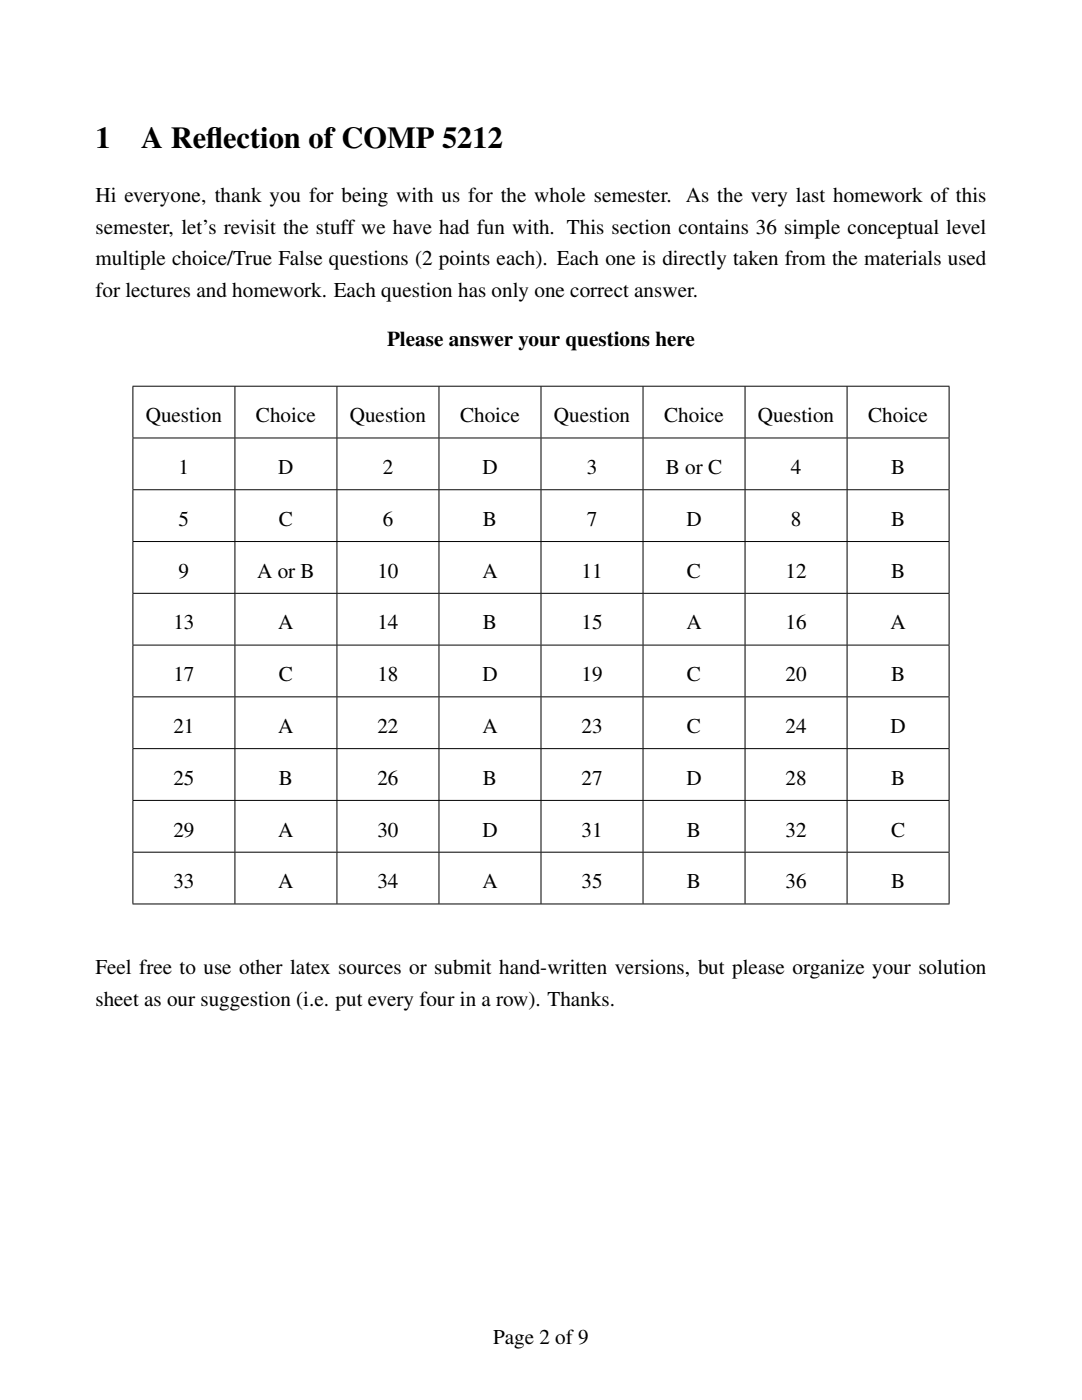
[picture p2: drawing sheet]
<svg xmlns="http://www.w3.org/2000/svg" width="216mm" height="279mm" viewBox="0 0 216 279" stroke-linecap="round" stroke-linejoin="round" font-family="sans-serif">
<defs><g id="words">
<g font-size="6.1">
<text x="19" y="29.6">1</text>
<text x="28.2" y="29.6">A Ref</text>
<text x="41.1" y="29.6">lection of COMP 5212</text>
</g>
<g font-size="4.2">
<text x="19" y="40.3">Hi everyone, thank you for being with us for the whole semester. As the very last homework of this</text>
<text x="19" y="46.6">semester, let’s revisit the stuff we have had fun with. This section contains 36 simple conceptual level</text>
<text x="19" y="53">multiple choice/True False questions (2 points each). Each one is directly taken from the materials used</text>
<text x="19" y="59.3">for lectures and homework. Each question has only one correct answer.</text>
<text x="77.2" y="69.1">Please answer your questions here</text>
<text x="29.1" y="84.3">Question</text>
<text x="51.1" y="84.3">Choice</text>
<text x="69.8" y="84.3">Question</text>
<text x="91.8" y="84.3">Choice</text>
<text x="110.5" y="84.3">Question</text>
<text x="132.5" y="84.3">Choice</text>
<text x="151.2" y="84.3">Question</text>
<text x="173.2" y="84.3">Choice</text>
<text x="35.6" y="94.6">1</text>
<text x="55.5" y="94.6">D</text>
<text x="76.4" y="94.6">2</text>
<text x="96.2" y="94.6">D</text>
<text x="117.1" y="94.6">3</text>
<text x="132.9" y="94.6">B or C</text>
<text x="157.8" y="94.6">4</text>
<text x="177.8" y="94.6">B</text>
<text x="35.6" y="104.9">5</text>
<text x="55.6" y="104.9">C</text>
<text x="76.4" y="104.9">6</text>
<text x="96.4" y="104.9">B</text>
<text x="117.1" y="104.9">7</text>
<text x="137" y="104.9">D</text>
<text x="157.8" y="104.9">8</text>
<text x="177.8" y="104.9">B</text>
<text x="35.6" y="115.3">9</text>
<text x="51.3" y="115.3">A or B</text>
<text x="75.3" y="115.3">10</text>
<text x="96.2" y="115.3">A</text>
<text x="116" y="115.3">11</text>
<text x="137.1" y="115.3">C</text>
<text x="156.7" y="115.3">12</text>
<text x="177.8" y="115.3">B</text>
<text x="34.6" y="125.6">13</text>
<text x="55.5" y="125.6">A</text>
<text x="75.3" y="125.6">14</text>
<text x="96.4" y="125.6">B</text>
<text x="116" y="125.6">15</text>
<text x="137" y="125.6">A</text>
<text x="156.7" y="125.6">16</text>
<text x="177.7" y="125.6">A</text>
<text x="34.6" y="135.9">17</text>
<text x="55.6" y="135.9">C</text>
<text x="75.3" y="135.9">18</text>
<text x="96.2" y="135.9">D</text>
<text x="116" y="135.9">19</text>
<text x="137.1" y="135.9">C</text>
<text x="156.7" y="135.9">20</text>
<text x="177.8" y="135.9">B</text>
<text x="34.6" y="146.3">21</text>
<text x="55.5" y="146.3">A</text>
<text x="75.3" y="146.3">22</text>
<text x="96.2" y="146.3">A</text>
<text x="116" y="146.3">23</text>
<text x="137.1" y="146.3">C</text>
<text x="156.7" y="146.3">24</text>
<text x="177.7" y="146.3">D</text>
<text x="34.6" y="156.6">25</text>
<text x="55.6" y="156.6">B</text>
<text x="75.3" y="156.6">26</text>
<text x="96.4" y="156.6">B</text>
<text x="116" y="156.6">27</text>
<text x="137" y="156.6">D</text>
<text x="156.7" y="156.6">28</text>
<text x="177.8" y="156.6">B</text>
<text x="34.6" y="166.9">29</text>
<text x="55.5" y="166.9">A</text>
<text x="75.3" y="166.9">30</text>
<text x="96.2" y="166.9">D</text>
<text x="116" y="166.9">31</text>
<text x="137.1" y="166.9">B</text>
<text x="156.7" y="166.9">32</text>
<text x="177.8" y="166.9">C</text>
<text x="34.6" y="177.3">33</text>
<text x="55.5" y="177.3">A</text>
<text x="75.3" y="177.3">34</text>
<text x="96.2" y="177.3">A</text>
<text x="116" y="177.3">35</text>
<text x="137.1" y="177.3">B</text>
<text x="156.7" y="177.3">36</text>
<text x="177.8" y="177.3">B</text>
<text x="19" y="194.4">Feel free to use other latex sources or submit hand-written versions, but please organize your solution</text>
<text x="19" y="200.7">sheet as our suggestion (i.e. put every four in a row). Thanks.</text>
<text x="98.4" y="268.3">Page 2 of 9</text>
</g>
</g></defs>
<g fill="none" stroke="#000" stroke-width=".2">
<path d="M26.4 77.1h163.1M26.5 77.1v10.2M46.9 77.1v10.2M67.2 77.1v10.2M87.6 77.1v10.2M107.9 77.1v10.2M128.3 77.1v10.2M148.7 77.1v10.2M169 77.1v10.2M189.4 77.1v10.2M26.4 87.4h163.1M26.4 97.7h163.1"/>
<path d="M26.5 87.5v10.2M26.5 97.8v10.2M46.9 87.5v10.2M46.9 97.8v10.2M67.2 87.5v10.2M67.2 97.8v10.2M87.6 87.5v10.2M87.6 97.8v10.2M107.9 87.5v10.2M107.9 97.8v10.2M128.3 87.5v10.2M128.3 97.8v10.2"/>
<path d="M148.7 87.5v10.2M148.7 97.8v10.2M169 87.5v10.2M169 97.8v10.2M189.4 87.5v10.2M189.4 97.8v10.2M26.4 108.1h163.1M26.4 118.4h163.1M26.5 108.1v10.2M26.5 118.5v10.2M46.9 108.1v10.2M46.9 118.5v10.2"/>
<path d="M67.2 108.1v10.2M67.2 118.5v10.2M87.6 108.1v10.2M87.6 118.5v10.2M107.9 108.1v10.2M107.9 118.5v10.2M128.3 108.1v10.2M128.3 118.5v10.2M148.7 108.1v10.2M148.7 118.5v10.2M169 108.1v10.2M169 118.5v10.2"/>
<path d="M189.4 108.1v10.2M189.4 118.5v10.2M26.4 128.7h163.1M26.4 139.1h163.1M26.5 128.8v10.2M26.5 139.1v10.2M46.9 128.8v10.2M46.9 139.1v10.2M67.2 128.8v10.2M67.2 139.1v10.2M87.6 128.8v10.2M87.6 139.1v10.2"/>
<path d="M107.9 128.8v10.2M107.9 139.1v10.2M128.3 128.8v10.2M128.3 139.1v10.2M148.7 128.8v10.2M148.7 139.1v10.2M169 128.8v10.2M169 139.1v10.2M189.4 128.8v10.2M189.4 139.1v10.2M26.4 149.4h163.1M26.4 159.7h163.1"/>
<path d="M26.5 149.5v10.2M26.5 159.8v10.2M46.9 149.5v10.2M46.9 159.8v10.2M67.2 149.5v10.2M67.2 159.8v10.2M87.6 149.5v10.2M87.6 159.8v10.2M107.9 149.5v10.2M107.9 159.8v10.2M128.3 149.5v10.2M128.3 159.8v10.2"/>
<path d="M148.7 149.5v10.2M148.7 159.8v10.2M169 149.5v10.2M169 159.8v10.2M189.4 149.5v10.2M189.4 159.8v10.2M26.4 170.1h163.1M26.5 170.1v10.2M46.9 170.1v10.2M67.2 170.1v10.2M87.6 170.1v10.2M107.9 170.1v10.2"/>
<path d="M128.3 170.1v10.2M148.7 170.1v10.2M169 170.1v10.2M189.4 170.1v10.2M26.4 180.4h163.1"/>
</g>
<use href="#words"/>
</svg>
